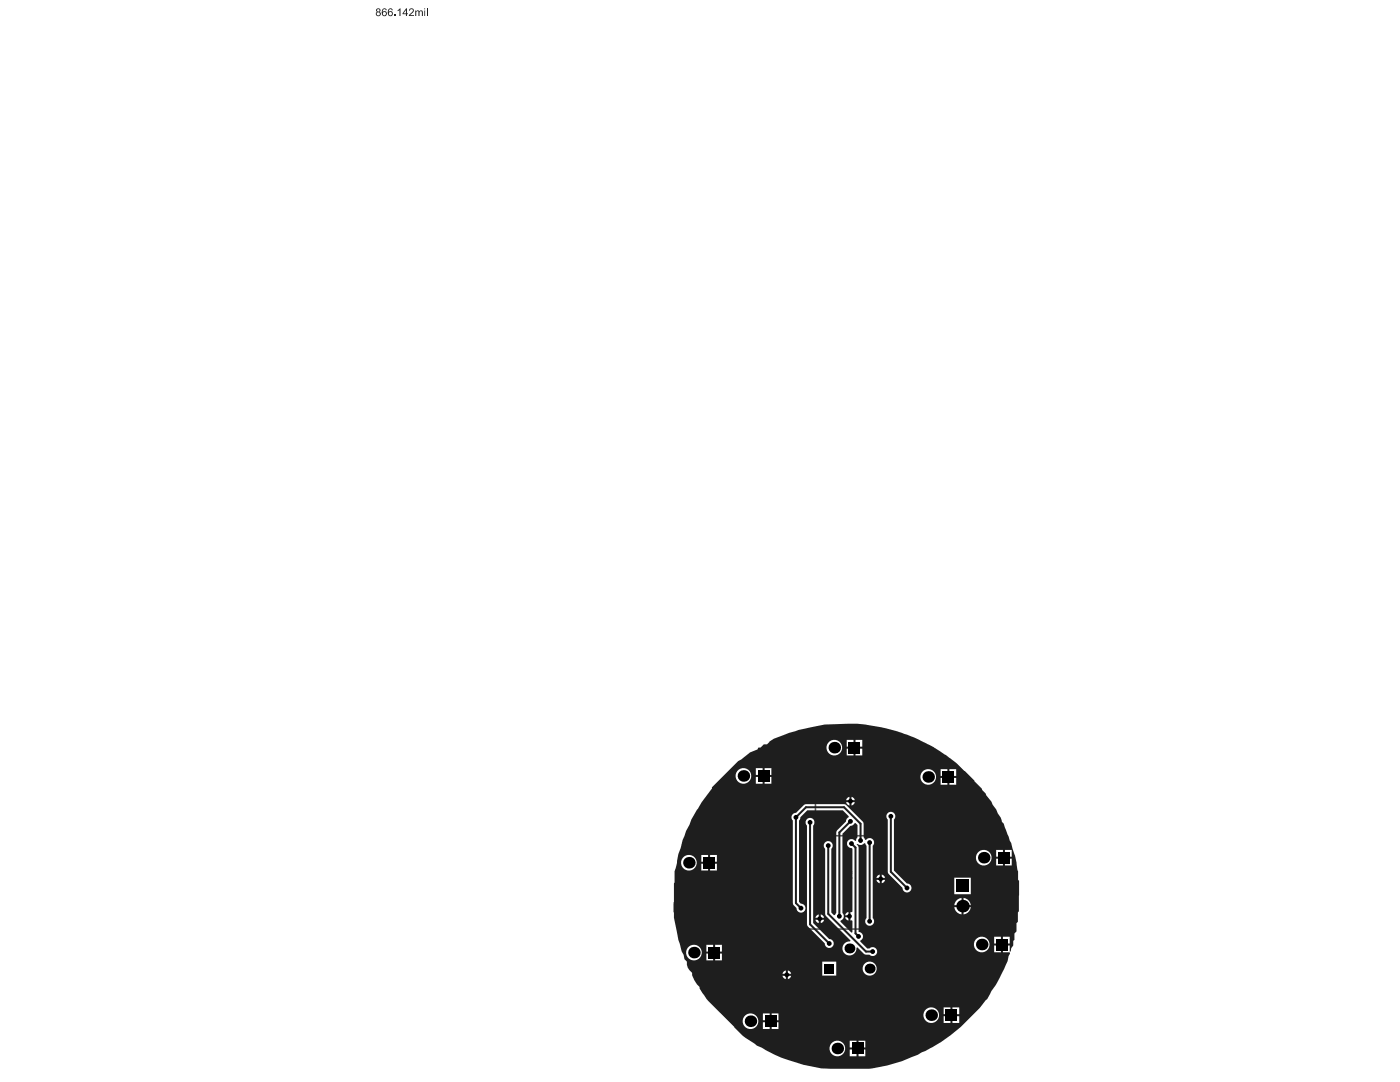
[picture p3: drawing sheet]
<svg xmlns="http://www.w3.org/2000/svg" width="279mm" height="216mm" viewBox="0 0 279 216" stroke-linecap="round" stroke-linejoin="round" font-family="sans-serif">
<path d="M162.7 157.4h13.2v9.4h-13.2zM189.8 174.2h4.5v9.2h-4.5zM161.6 185.4h15.8v15.8h-15.8z" fill="none" stroke="#5a5a5a" stroke-width=".32"/>
<path d="M168.7 175.2h.1M168.7 173.7h1.1l.2 .2v.4l-.2 .2h-1.1M168.7 175.2h1.3M168.9 174.9l-.2 .3M170 174.9v.5" fill="none" stroke="#5a5a5a" stroke-width=".24"/>
<g fill="#1e1e1e">
<path d="M168.1 166.4l1.6-1.6a.81 .81 0 0 0 .8-.5l.2-.1 .4 .4v2.5l-.2 .6-.2 .1a.9 .9 0 0 0-1.6 .1 .9 .9 0 0 0 .8 1.3l.2 .2v12.5l-.2 .1h-.2v1.7l.2-.1 .2 .2v2.2l-.2 .1-2.2-2.2 .1-.2a.87 .87 0 0 0 .3-1.5zM168.8 182.3l-.2 .3h.7v-.6zM168.6 183l.4 .6 .3 .1v-.7z"/>
<path d="M142.1 157.1l5.2-5.2 .6-.3 1.8-1.5 1.5-.5 .1-.4h.5l.6-.7h.7a4.3 4.3 0 0 1 3.1-1.7l3.1-1.1 1.4-.3a35 35 0 0 1 10.4-1 36.6 36.6 0 0 1 15.5 4.9 25 25 0 0 1 5.9 4.5l3.4 3.5 2 2.7 .2 .6a24.9 24.9 0 0 1 3 5.9l.2 .4a37.8 37.8 0 0 1 1.9 7v1.7l.2 .2-.1 6-.2 .2v1.9l-.2 .3v1.7l-.4 .4v1.2l-.3 .3v.8l-.4 .6-.2 .7h-.1v-1.2h-1.3v1.3l1.4 .1a23.8 23.8 0 0 1-3.7 7.7l-.9 1.6-.3 .2a34.1 34.1 0 0 1-6.5 6.6l-.4 .3a35.4 35.4 0 0 1-10.8 5.6l-1.9 .5-3.7 .7h-7.5a30.1 30.1 0 0 1-11.2-2.8l-3.7-1.9-.4-.3a14.5 14.5 0 0 1-4.1-3.5l-5.5-5.4-1.4-2.2v-.3a4.4 4.4 0 0 1-1.5-2.8 2.36 2.36 0 0 1-1-2.2l-.5-.5-.2-.9-.4-.7-.6-2.2-.9-4.5-.1-2.8 .2-6.4 .5-2.2a35.5 35.5 0 0 1 4-10.2l.9-1.4 2.1-2.7zM170.7 147.6v1.4h1.4v-1.4zM169 147.6v1.4h1.3v-1.4zM170.7 149.4v1.3h1.4v-1.3zM169 149.4v1.3h1.3v-1.3zM164.9 149.2a1.6 1.6 0 0 0 3.2 0 1.6 1.6 0 0 0-3.2 0zM152.6 153.3v1.3h1.3v-1.3zM150.8 153.3v1.3h1.4v-1.3zM189.5 153.5v1.3h1.3v-1.3zM187.7 153.5v1.3h1.4v-1.3zM152.6 155v1.4h1.3v-1.4zM150.8 155v1.4h1.4v-1.4zM146.8 154.8a1.57 1.57 0 0 0 3.1 0 1.57 1.57 0 0 0-3.1 0zM189.5 155.2v1.4h1.3v-1.4zM187.7 155.2v1.4h1.4v-1.4zM183.7 155a1.57 1.57 0 0 0 3.1 0 1.57 1.57 0 0 0-3.1 0zM169.9 159v.7h.7l-.1-.3zM169 159.4l-.1 .3h.6v-.7zM169.9 160.1v.6l.6-.3 .1-.3zM168.9 160.1l.3 .5 .3 .1v-.6zM200.6 169.6v1.3h1.3v-1.3zM198.8 169.6v1.3h1.4v-1.3zM141.7 170.6v1.3h1.4v-1.3zM140 170.6v1.3h1.3v-1.3zM200.6 171.3v1.4h1.3v-1.4zM198.8 171.3v1.4h1.4v-1.4zM194.8 171.1a1.57 1.57 0 0 0 3.1 0 1.57 1.57 0 0 0-3.1 0zM141.7 172.4v1.3h1.4v-1.3zM140 172.4v1.3h1.3v-1.3zM135.9 172.2a1.57 1.57 0 0 0 3.1 0 1.57 1.57 0 0 0-3.1 0zM176 174.5v.7h.6l-.1-.3zM175 174.9l-.1 .3h.7v-.7zM176 175.6v.6l.5-.3 .1-.3zM174.9 175.6l.4 .5 .3 .1v-.6zM177 162.4a.86 .86 0 0 0 .2 1.1v10.7l2.9 3a.89 .89 0 0 0 .9 .9 .89 .89 0 0 0 .9-.9 .89 .89 0 0 0-.9-.9l-2.6-2.6v-10.2a.9 .9 0 0 0 0-1.3 .9 .9 0 0 0-1.4 .2zM190.4 175.1v3.3h3.3v-3.3zM192.3 179.2v1.4h1.4a1.66 1.66 0 0 0-1.4-1.4zM190.8 179.8l-.4 .8h1.5v-1.4l-.4 .1zM192.3 181v1.5a1.66 1.66 0 0 0 1.4-1.5zM190.4 181a1.66 1.66 0 0 0 1.5 1.5v-1.5zM158.1 162.6a.86 .86 0 0 0 .1 1.1l.1 16.7a1.63 1.63 0 0 1 .8 1.3 .9 .9 0 0 0 1.5-.1 .9 .9 0 0 0-.8-1.3l-.3-.3v-16.3l.2-.6 1.4-1.4h7.1l1.2 1.2v.2a.81 .81 0 0 0-.6 .8l-1.7 1.8-.2 .4v16.1l-.2 .4h-.3l-.5-.5v-12.7a.89 .89 0 0 0 0-1.3 .89 .89 0 0 0-1.2 0 .89 .89 0 0 0 0 1.3v13.2l5 5.1-.1 .2a1.4 1.4 0 0 0-1.5 1.3 1.4 1.4 0 0 0 1.5 1.5 1.4 1.4 0 0 0 1.3-1.6l.2-.1 1.5 1.4a1.55 1.55 0 0 1 1.4 .4 .9 .9 0 0 0 1-1.2 .9 .9 0 0 0-1.5-.3h-.4l-1.4-1.4v-.2a.88 .88 0 0 0 .5-1 .88 .88 0 0 0-.8-.7v-16.9l-.5-.6 .3-.1a.87 .87 0 0 0 1.3-.2l.2 .1 .2 .5v14.4a.89 .89 0 0 0 0 1.3 .89 .89 0 0 0 1.3 0 .89 .89 0 0 0 0-1.3v-14.4a.89 .89 0 0 0-.1-1.4 .89 .89 0 0 0-1.3 .2l-.2-.1-.2-.4-.1-3-3.6-3.6h-7.8l-.5 .1-1.5 1.6-.6 .1zM163.8 182.5v.6h.7l-.1-.3zM162.8 182.8l-.1 .3h.7v-.6zM163.8 183.5v.7l.6-.4 .1-.3zM162.7 183.5l.4 .6 .3 .1v-.7zM200.2 186.9v1.4h1.3v-1.4zM198.4 186.9v1.4h1.4v-1.4zM160.9 163.6a.86 .86 0 0 0 .1 1.1v19.7l.2 .5 3.4 3.4a.89 .89 0 0 0 .9 .9 .89 .89 0 0 0 .9-.9 .89 .89 0 0 0-.9-.9l-3.2-3.2v-19.5a.9 .9 0 0 0-.1-1.3 .9 .9 0 0 0-1.3 .2zM142.7 188.5v1.4h1.4v-1.4zM141 188.5v1.4h1.3v-1.4zM194.4 188.5a1.57 1.57 0 0 0 3.1 0 1.57 1.57 0 0 0-3.1 0zM198.4 188.7v1.3h1.4v-1.3zM142.7 190.3v1.3h1.4v-1.3zM141 190.3v1.3h1.3v-1.3zM136.9 190.1a1.6 1.6 0 0 0 3.2 0 1.6 1.6 0 0 0-3.2 0zM157.2 193.6v.7h.7l-.4-.5zM156.3 194l-.1 .3h.6v-.7zM172.1 193.3a1.45 1.45 0 0 0 2.9 0 1.45 1.45 0 0 0-2.9 0zM164.1 191.9v2.8h2.8v-2.8zM157.2 194.7v.7l.3-.1 .4-.6zM156.2 194.7l.3 .6 .3 .1v-.7zM190.1 201v1.4h1.3v-1.4zM188.3 201v1.4h1.4v-1.4zM154 202.2v1.4h1.4v-1.4zM152.3 202.2v1.4h1.3v-1.4zM190.1 202.8v1.3h1.3v-1.3zM188.3 202.8v1.3h1.4v-1.3zM184.3 202.6a1.57 1.57 0 0 0 3.1 0 1.57 1.57 0 0 0-3.1 0zM154 204v1.3h1.4v-1.3zM152.3 204v1.3h1.3v-1.3zM148.2 203.8a1.57 1.57 0 0 0 3.1 0 1.57 1.57 0 0 0-3.1 0zM171.3 207.7v1.3h1.4v-1.3zM169.6 207.7v1.3h1.3v-1.3zM171.3 209.4v1.4h1.4v-1.4zM169.6 209.4v1.4h1.3v-1.4zM165.5 209.2a1.6 1.6 0 0 0 3.2 0 1.6 1.6 0 0 0-3.2 0z"/>
</g>
<path d="M161.7 164.1v20.3l3.8 3.9M165.3 168.7v13.7l7.5 7.5h1.4M169.7 163.9l-2.2 2.2v16.7M169.9 168.3l.8 .8v17.2l.6 .6M171.7 167.7v-3.3l-3.3-3.3h-7.5l-2.1 2v17.1l1.1 1M173.6 168.1v15.7M177.8 162.9v11.1l3.2 3.2" fill="none" stroke="#1e1e1e" stroke-width=".4"/>
<g fill="#1e1e1e">
<path d="M78.7 3h.2v.2h-.2z"/>
<path d="M79.4 2l.5-.3v1.5h-.2v-1.2l-.3 .2z"/>
<path d="M81.7 1.8l.4-.1a.43 .43 0 0 1 .4 .2 .43 .43 0 0 1 0 .4l-.6 .7h.7v.2h-1l.7-.9a.3 .3 0 0 0-.1-.5 .3 .3 0 0 0-.4 .3h-.2z"/>
<path d="M82.9 2.1h.1v.2l.5-.2 .2 .2 .3-.2a.31 .31 0 0 1 .4 .3v.8h-.2v-.7a.25 .25 0 0 0-.3-.3 .25 .25 0 0 0-.2 .3v.7h-.2v-.7a.25 .25 0 0 0-.3-.3 .25 .25 0 0 0-.1 .4v.6h-.2z"/>
<path d="M85.2 1.7h.1v1.5h-.1z"/>
<path d="M75.2 2.1a.25 .25 0 0 0 .5 0 .25 .25 0 0 0-.5 0zM75.2 2.8a.31 .31 0 0 0 .6 0 .31 .31 0 0 0-.6 0zM75.1 1.8l.4-.1a.4 .4 0 0 1 .4 .2 .4 .4 0 0 1-.2 .5h.1a.46 .46 0 0 1 0 .7 .46 .46 0 0 1-.6 0 .46 .46 0 0 1 .1-.7l-.3-.3z"/>
<path d="M76.3 1.8l.6-.1 .3 .3-.2 .1a.34 .34 0 0 0-.5-.2 .34 .34 0 0 0-.1 .5l.2-.2 .5 .1 .1 .6a.55 .55 0 0 1-.7 .3 .55 .55 0 0 1-.3-.8zM76.4 2.7a.33 .33 0 0 0 .6 0 .33 .33 0 0 0-.6 0z"/>
<path d="M77.5 1.9l.6-.2 .3 .3h-.2a.29 .29 0 0 0-.3-.2 .29 .29 0 0 0-.3 .3v.3l.4-.2a.52 .52 0 0 1 .4 .7 .52 .52 0 0 1-.7 .3 .52 .52 0 0 1-.3-.7zM77.6 2.7a.35 .35 0 0 0 .7 0 .35 .35 0 0 0-.7 0z"/>
<path d="M81 2l-.5 .7h.5zM81.1 1.7h.1v1h.2v.1h-.2v.4h-.2v-.4h-.7z"/>
<path d="M84.7 1.7h.1v.2h-.1zM84.7 2.1h.1v1.1h-.1z"/>
</g>
<g fill="#000">
<circle cx="148.4" cy="154.8" r="1.15"/>
<circle cx="166.5" cy="149.2" r="1.15"/>
<circle cx="169.7" cy="159.9" r=".48"/>
<circle cx="185.2" cy="155" r="1.15"/>
<circle cx="137.5" cy="172.2" r="1.15"/>
<circle cx="158.8" cy="163.1" r=".48"/>
<circle cx="161.7" cy="164.1" r=".48"/>
<circle cx="165.3" cy="168.7" r=".48"/>
<circle cx="169.7" cy="163.9" r=".48"/>
<circle cx="169.9" cy="168.3" r=".48"/>
<circle cx="171.7" cy="167.7" r=".48"/>
<circle cx="173.6" cy="168.1" r=".48"/>
<circle cx="175.8" cy="175.4" r=".48"/>
<circle cx="177.8" cy="162.9" r=".48"/>
<circle cx="181" cy="177.2" r=".48"/>
<circle cx="196.3" cy="171.1" r="1.15"/>
<circle cx="138.5" cy="190.1" r="1.15"/>
<circle cx="157" cy="194.5" r=".48"/>
<circle cx="159.9" cy="181.2" r=".48"/>
<circle cx="163.6" cy="183.3" r=".48"/>
<circle cx="165.5" cy="188.3" r=".48"/>
<circle cx="167.5" cy="182.8" r=".48"/>
<circle cx="169.5" cy="182.8" r=".48"/>
<circle cx="169.5" cy="189.2" r=".99"/>
<circle cx="171.3" cy="186.9" r=".48"/>
<circle cx="173.6" cy="183.8" r=".48"/>
<circle cx="173.6" cy="193.3" r=".99"/>
<circle cx="174.2" cy="189.9" r=".48"/>
<circle cx="192.1" cy="180.8" r="1.25"/>
<circle cx="195.9" cy="188.5" r="1.15"/>
<circle cx="149.8" cy="203.8" r="1.15"/>
<circle cx="167.1" cy="209.2" r="1.15"/>
<circle cx="185.8" cy="202.6" r="1.15"/>
</g>
<g fill="#000">
<path d="M151.2 153.7h2.3v2.3h-2.3z" fill-rule="evenodd"/>
<path d="M169.4 148h2.3v2.3h-2.3z" fill-rule="evenodd"/>
<path d="M188.1 153.9h2.3v2.3h-2.3z" fill-rule="evenodd"/>
<path d="M140.4 171h2.3v2.3h-2.3z" fill-rule="evenodd"/>
<path d="M190.9 175.5h2.4v2.5h-2.4z" fill-rule="evenodd"/>
<path d="M199.2 170h2.3v2.3h-2.3z" fill-rule="evenodd"/>
<path d="M141.4 188.9h2.3v2.3h-2.3z" fill-rule="evenodd"/>
<path d="M164.5 192.3h2v2h-2z" fill-rule="evenodd"/>
<path d="M198.8 187.3h2.3v2.3h-2.3z" fill-rule="evenodd"/>
<path d="M152.7 202.6h2.3v2.3h-2.3z" fill-rule="evenodd"/>
<path d="M170 208.1h2.3v2.3h-2.3z" fill-rule="evenodd"/>
<path d="M188.7 201.4h2.3v2.3h-2.3z" fill-rule="evenodd"/>
</g>
</svg>
